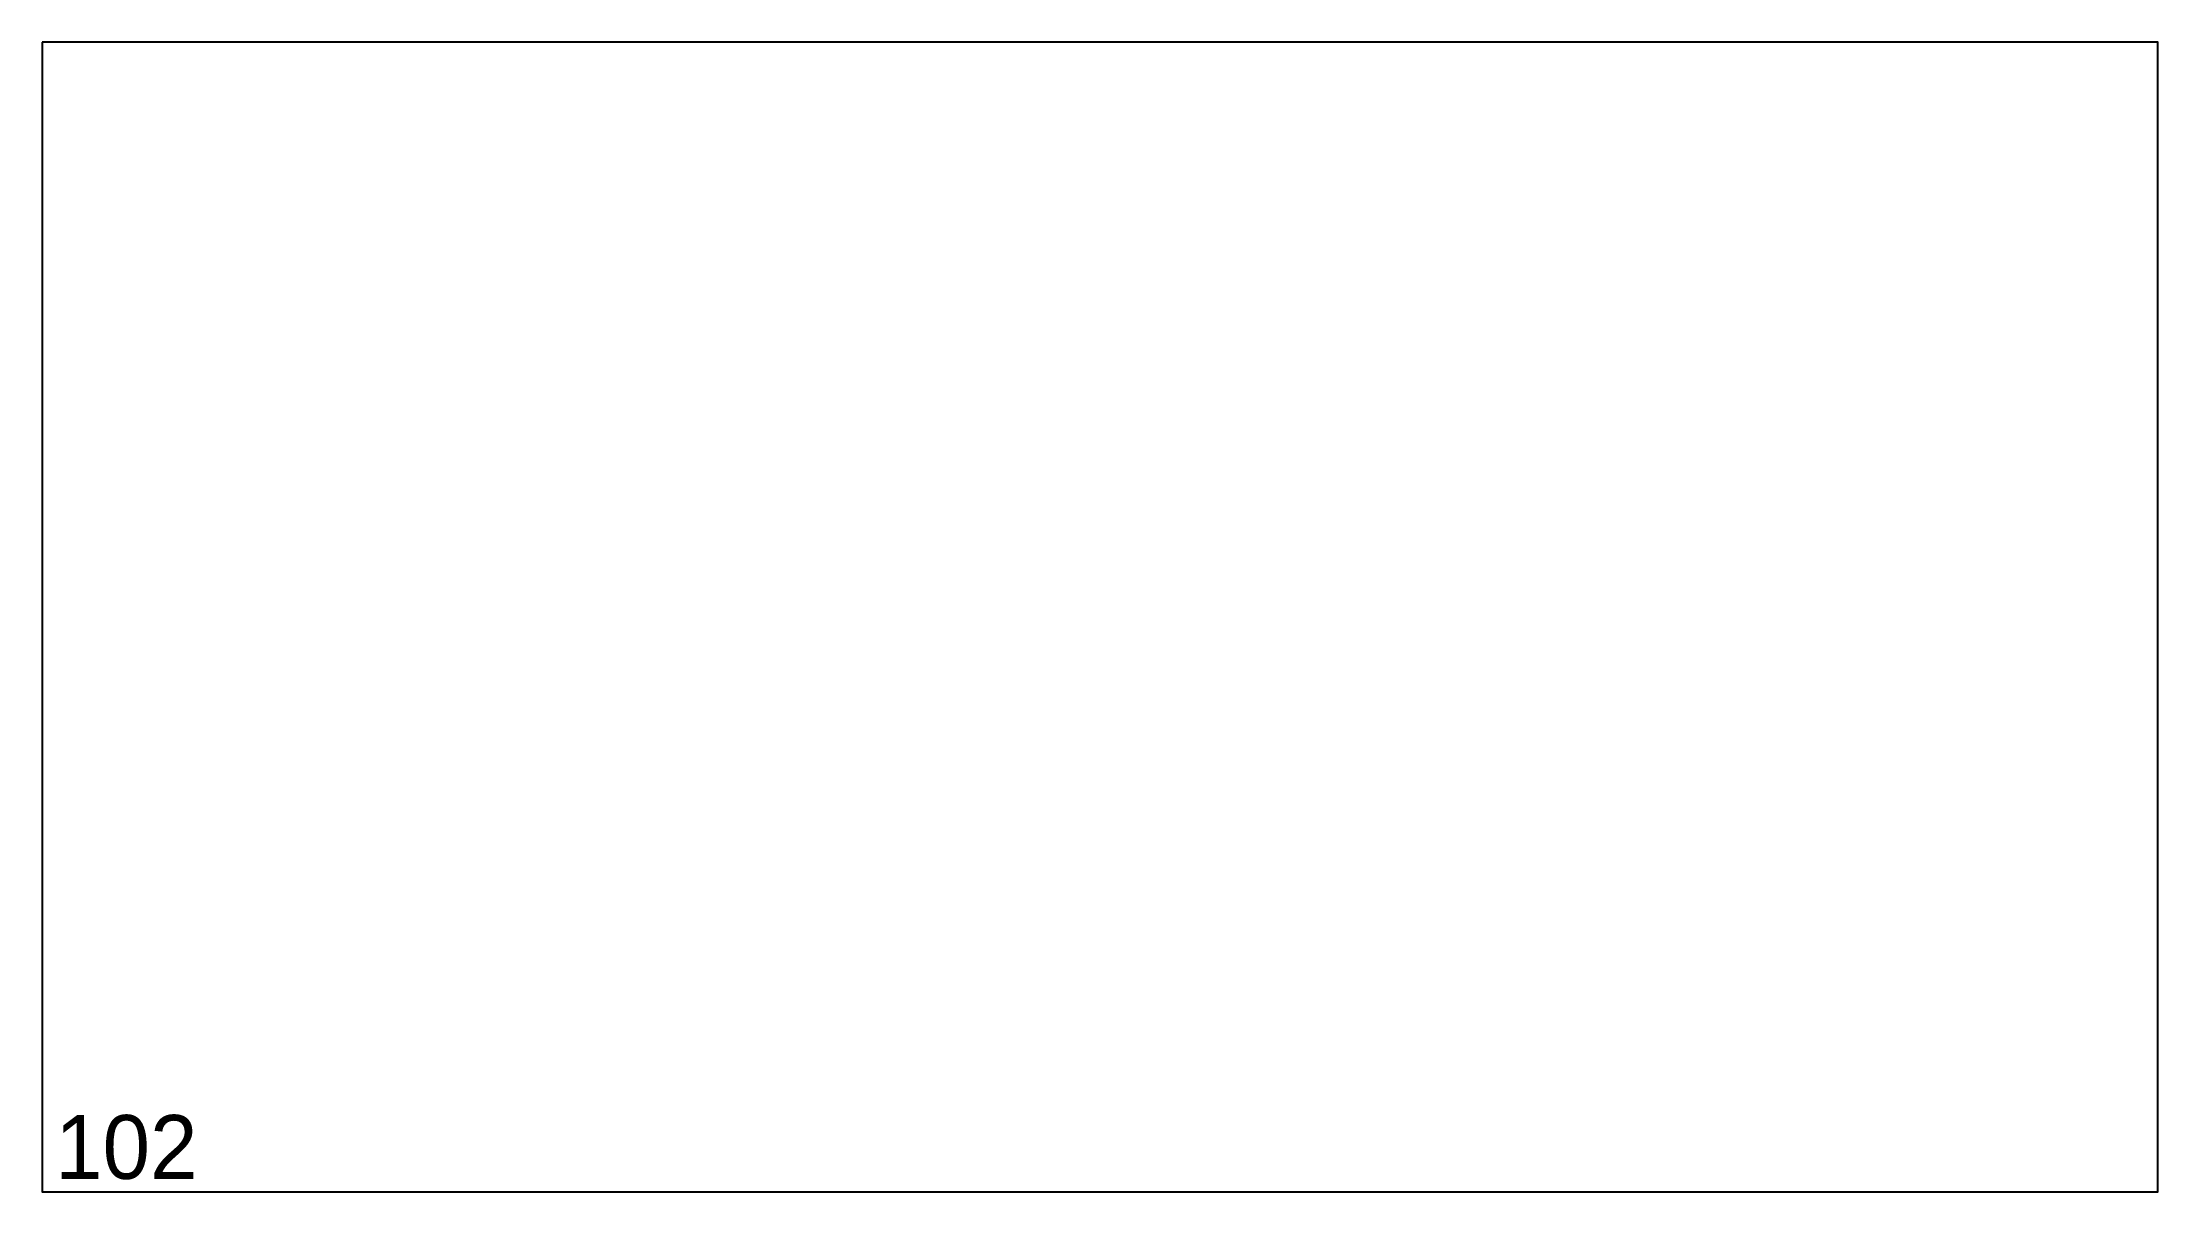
# Model space of a CAD drawing. Header units: millimetres. Extents: x 0 to 331, y 0 to 180.
import ezdxf

# ---------------------------------------------------------------- set-up
doc = ezdxf.new("R2010")
doc.units = ezdxf.units.MM
doc.header["$MEASUREMENT"] = 0
doc.layers.add('ВнешнийКонтур', color=7, linetype='Continuous')
doc.layers.add('Нумерация', color=7, linetype='Continuous')

msp = doc.modelspace()

# ---------------------------------------------------------------- linework, layer by layer
at = {"layer": 'ВнешнийКонтур', "color": 0, "linetype": 'Continuous'}
msp.add_lwpolyline([(0, 180), (0, 0), (331.32, 0), (331.32, 180)], close=True, dxfattribs=at)

# ---------------------------------------------------------------- texts
at = {"layer": 'Нумерация', "color": 0, "linetype": 'Continuous'}
msp.add_text('102', height=10, dxfattribs=at).set_placement((2, 2))

doc.saveas('drawing.dxf')
